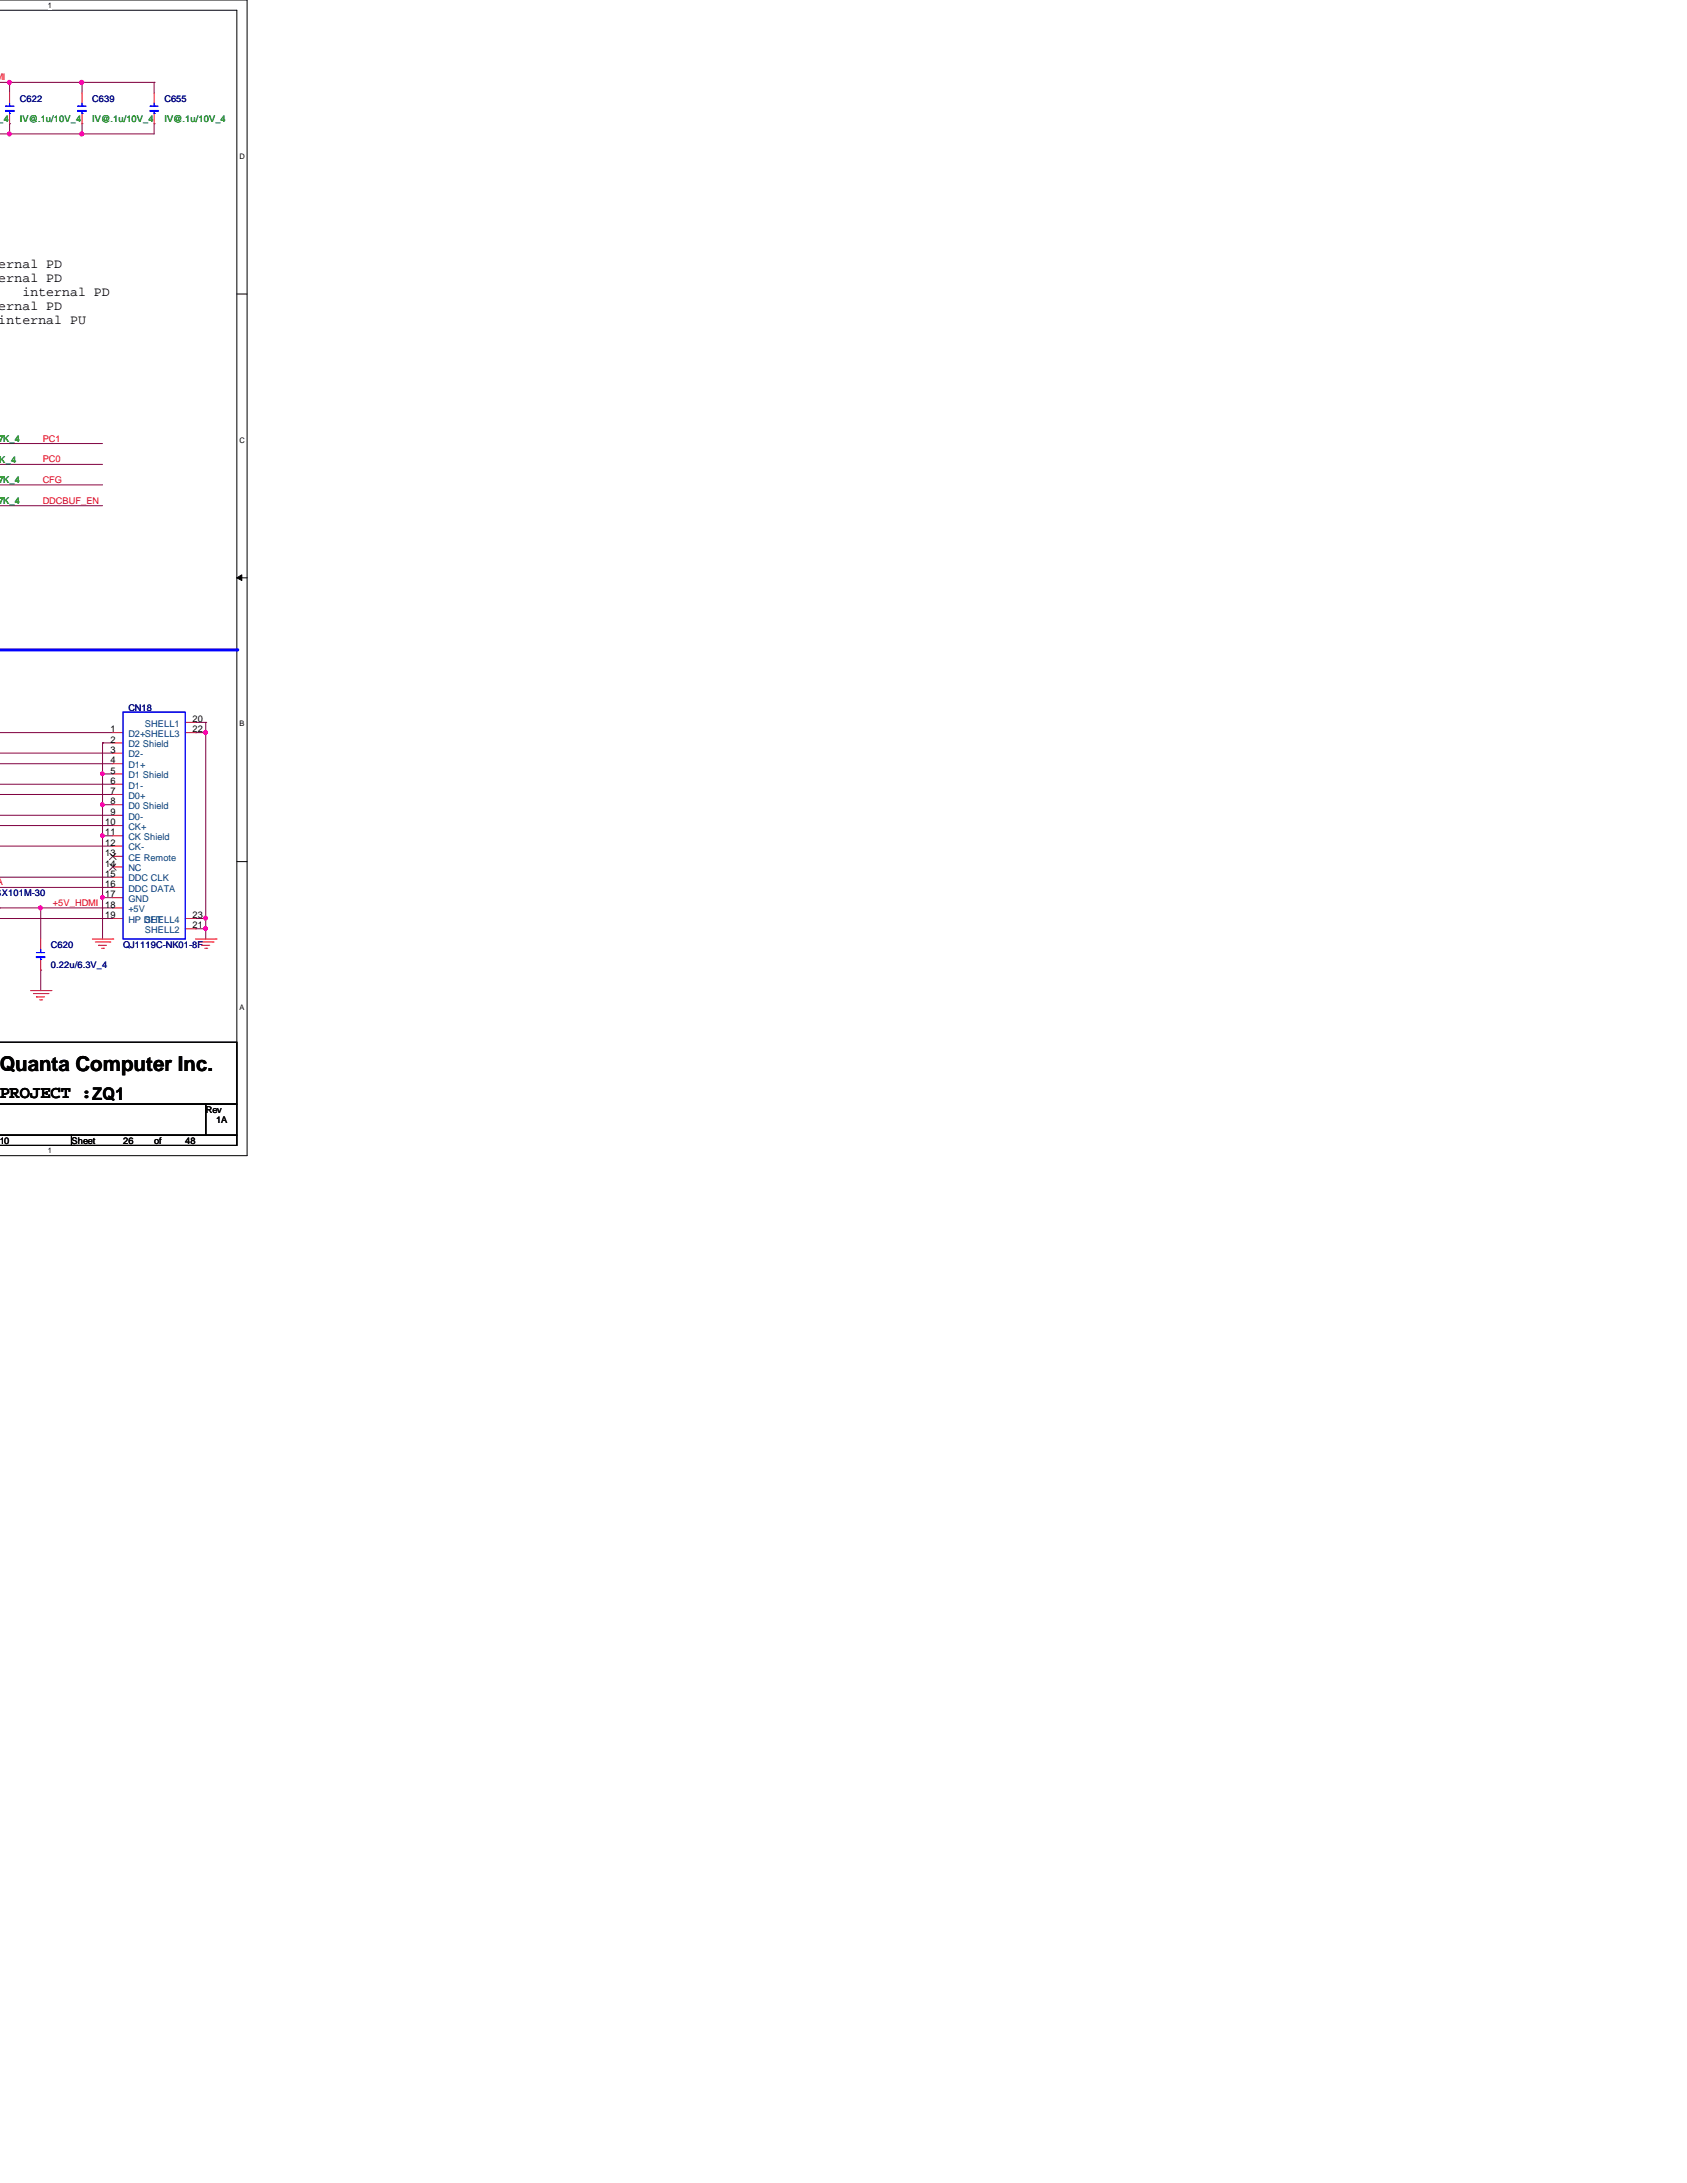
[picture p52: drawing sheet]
<svg xmlns="http://www.w3.org/2000/svg" width="216mm" height="279mm" viewBox="0 0 216 279" stroke-linecap="round" stroke-linejoin="round" font-family="sans-serif">
<defs><g id="words">
<text font-size="2.6" x="-.1" y="137.1">Quanta Computer Inc.</text>
<text font-size="2.2" x="-.1" y="140.5">PROJECT :ZQ1</text>
<g font-size="1.7">
<text x="-.2" y="34.3">ernal PD</text>
<text x="-.2" y="36.1">ernal PD</text>
<text x="-.2" y="39.7">ernal PD</text>
<text x="-.2" y="41.4">internal PU</text>
<text x="2.9" y="37.9">internal PD</text>
</g>
<g font-size="1.2" fill="#f00">
<text x="-.6" y="10.3">MI</text>
<text x="5.5" y="56.5">PC1</text>
<text x="5.5" y="59.2">PC0</text>
<text x="5.5" y="61.8">CFG</text>
<text x="5.5" y="64.5">DDCBUF_EN</text>
<text x="-.5" y="113.3">A</text>
<text x="6.8" y="116">+5V_HDMI</text>
</g>
<g font-size="1.2" fill="#008000">
<text x="-1" y="15.6">V_4</text>
<text x="2.5" y="15.6">IV@.1u/10V_4</text>
<text x="11.8" y="15.6">IV@.1u/10V_4</text>
<text x="21" y="15.6">IV@.1u/10V_4</text>
<text x="-.7" y="59.2">7K_4</text>
<text x="-.6" y="56.6">.7K_4</text>
<text x="-.6" y="61.8">.7K_4</text>
<text x="-.6" y="64.5">.7K_4</text>
</g>
<g font-size="1.2" fill="#000080">
<text x="2.5" y="13">C622</text>
<text x="11.8" y="13">C639</text>
<text x="21" y="13">C655</text>
<text x="16.4" y="91.1">CN18</text>
<text x="-.6" y="114.7">SX101M-30</text>
<text x="6.5" y="123.9">0.22u/6.3V_4</text>
<text x="6.5" y="121.3">C620</text>
<text x="15.7" y="121.3">QJ1119C-NK01-8F</text>
</g>
<g font-size="1.2">
<text x="14.1" y="93.7">1</text>
<text x="14.1" y="95">2</text>
<text x="24.6" y="92.4">20</text>
<text x="24.6" y="93.7">22</text>
<text x="14.1" y="96.4">3</text>
<text x="14.1" y="99">5</text>
<text x="14.1" y="101.6">7</text>
<text x="14.1" y="97.7">4</text>
<text x="14.1" y="100.3">6</text>
<text x="13.5" y="106.9">11</text>
<text x="13.5" y="105.6">10</text>
<text x="14.1" y="104.3">9</text>
<text x="14.1" y="103">8</text>
<text x="13.5" y="109.6">13</text>
<text x="13.5" y="112.2">15</text>
<text x="13.5" y="108.2">12</text>
<text x="13.5" y="110.9">14</text>
<text x="13.5" y="113.5">16</text>
<text x="-.5" y="116.2">1</text>
<text x="13.5" y="114.9">17</text>
<text x="13.5" y="117.5">19</text>
<text x="13.5" y="116.2">18</text>
<text x="24.6" y="118.8">21</text>
<text x="24.6" y="117.5">23</text>
<text x="26.3" y="142.4">Rev</text>
<text x="27.6" y="143.7">1A</text>
<text x="-.8" y="146.4">010</text>
<text x="9.1" y="146.4">Sheet</text>
<text x="15.7" y="146.4">26</text>
<text x="19.7" y="146.4">of</text>
<text x="23.7" y="146.4">48</text>
</g>
<g font-size="1.2" fill="#004080">
<text x="16.4" y="94.3">D2+SHELL3</text>
<text x="16.4" y="95.6">D2 Shield</text>
<text x="18.5" y="93">SHELL1</text>
<text x="16.4" y="96.9">D2-</text>
<text x="16.4" y="99.6">D1 Shield</text>
<text x="16.4" y="98.3">D1+</text>
<text x="16.4" y="100.9">D1-</text>
<text x="16.4" y="102.2">D0+</text>
<text x="16.4" y="104.9">D0-</text>
<text x="16.4" y="107.5">CK Shield</text>
<text x="16.4" y="103.5">D0 Shield</text>
<text x="16.4" y="106.2">CK+</text>
<text x="16.4" y="110.2">CE Remote</text>
<text x="16.4" y="112.8">DDC CLK</text>
<text x="16.4" y="108.8">CK-</text>
<text x="16.4" y="111.5">NC</text>
<text x="16.4" y="115.4">GND</text>
<text x="16.4" y="118.1">HP DET</text>
<text x="16.4" y="114.1">DDC DATA</text>
<text x="16.4" y="116.8">+5V</text>
<text x="18.5" y="119.4">SHELL2</text>
<text x="18.5" y="118.1">SHELL4</text>
</g>
<g font-size="1">
<text x="6.1" y="1">1</text>
<text x="30.6" y="20.3">D</text>
<text x="30.6" y="56.6">C</text>
<text x="30.6" y="93">B</text>
<text x="30.6" y="129.3">A</text>
<text x="6.1" y="147.6">1</text>
</g>
</g></defs>
<path d="M-.1 0h31.7v147.9h-31.7M-.1 1.3h30.4v145.3h-30.4" fill="none" stroke="#000" stroke-width=".13"/>
<g fill="#fff">
<path d="M6.1 .2h.5v1h-.5z"/>
<path d="M6.1 146.8h.5v1h-.5z"/>
<path d="M30.6 19.5h.7v1h-.7z"/>
<path d="M30.6 55.8h.7v1.1h-.7z"/>
</g>
<path d="M30.3 37.6h1.3" fill="none" stroke="#000" stroke-width=".13"/>
<path d="M30.6 92.1h.7v1.1h-.7z" fill="#fff"/>
<path d="M30.3 74l.6-.4v.7zM30.3 74h1.3" fill="none" stroke="#000" stroke-width=".13"/>
<path d="M30.3 74l.6-.4v.7z" fill="#000"/>
<path d="M30.6 128.4h.7v1.1h-.7z" fill="#fff"/>
<path d="M30.3 110.3h1.3" fill="none" stroke="#000" stroke-width=".13"/>
<path d="M13.1 95.1h.1M13.1 95.1h1.3M13.1 114.9h.1M13.1 114.9h1.3M13.1 114.9v5.3M5.2 124.2h.1M5.2 124.2v2.6" fill="none" stroke="#800040" stroke-width=".13"/>
<path d="M12.9 114.7h.4v.2v.1l-.2 .1-.2-.1z" fill-rule="evenodd" fill="#f0f"/>
<path d="M12.9 114.7h.4v.2v.1l-.2 .1-.2-.1z" fill="none" stroke="#f0f" stroke-width=".13"/>
<path d="M13.1 99.1h.1M13.1 99.1v3.9" fill="none" stroke="#800040" stroke-width=".13"/>
<path d="M12.9 98.9h.4v.1v.2l-.2 .1-.2-.1z" fill-rule="evenodd" fill="#f0f"/>
<path d="M12.9 98.9h.4v.1v.2l-.2 .1-.2-.1z" fill="none" stroke="#f0f" stroke-width=".13"/>
<path d="M13.1 95.1h.1M13.1 95.1v4M13.1 107h.1M13.1 103h.1M13.1 107h1.3M13.1 103h1.3M13.1 103v4" fill="none" stroke="#800040" stroke-width=".13"/>
<path d="M12.9 102.8l.2-.1 .2 .2v.3l-.2 .1-.2-.1z" fill-rule="evenodd" fill="#f0f"/>
<path d="M12.9 102.8l.2-.1 .2 .2v.3l-.2 .1-.2-.1z" fill="none" stroke="#f0f" stroke-width=".13"/>
<path d="M13.1 99.1h.1M13.1 99.1h1.3M13.1 107h.1M13.1 107v7.9" fill="none" stroke="#800040" stroke-width=".13"/>
<path d="M12.9 106.8h.4v.1v.2l-.2 .1-.2-.1z" fill-rule="evenodd" fill="#f0f"/>
<path d="M12.9 106.8h.4v.1v.2l-.2 .1-.2-.1z" fill="none" stroke="#f0f" stroke-width=".13"/>
<path d="M25 93.8h.1M25 93.8h1.3M25 117.6h.1M25 117.6h1.3M26.3 117.6h.1M26.3 117.6v1.3" fill="none" stroke="#800040" stroke-width=".13"/>
<path d="M26.1 118.7h.4v.1v.2l-.2 .1-.2-.1z" fill-rule="evenodd" fill="#f0f"/>
<path d="M26.1 118.7h.4v.1v.2l-.2 .1-.2-.1z" fill="none" stroke="#f0f" stroke-width=".13"/>
<path d="M26.1 117.3h.2l.2 .1v.3l-.2 .1-.2-.1z" fill-rule="evenodd" fill="#f0f"/>
<path d="M26.1 117.3h.2l.2 .1v.3l-.2 .1-.2-.1z" fill="none" stroke="#f0f" stroke-width=".13"/>
<path d="M25 118.9h.1M25 118.9h1.3M26.3 118.9h.1M26.3 118.9v1.3" fill="none" stroke="#800040" stroke-width=".13"/>
<path d="M26.1 118.7h.4v.1v.2l-.2 .1-.2-.1z" fill-rule="evenodd" fill="#f0f"/>
<path d="M26.1 118.7h.4v.1v.2l-.2 .1-.2-.1z" fill="none" stroke="#f0f" stroke-width=".13"/>
<path d="M25 92.5h.1M25 92.5h1.3M26.3 92.5h.1M26.3 93.8h.1M26.3 92.5v25.1M-.1 113.6h14.5M-.1 112.3h14.5M5.2 116.2h.1M5.2 116.2h9.2" fill="none" stroke="#800040" stroke-width=".13"/>
<path d="M26.1 93.6h.4v.1v.2l-.2 .1-.2-.1z" fill-rule="evenodd" fill="#f0f"/>
<path d="M26.1 93.6h.4v.1v.2l-.2 .1-.2-.1z" fill="none" stroke="#f0f" stroke-width=".13"/>
<path d="M0 116.2h5.2M5.2 116.2h.1M5.2 116.2v4" fill="none" stroke="#800040" stroke-width=".13"/>
<path d="M5 116h.2l.2 .1-.1 .3-.1 .1-.2-.1z" fill-rule="evenodd" fill="#f0f"/>
<path d="M5 116h.2l.2 .1-.1 .3-.1 .1-.2-.1z" fill="none" stroke="#f0f" stroke-width=".13"/>
<path d="M-.1 17.1h1.3M10.5 15.8h.1M10.5 10.5h.1M10.5 10.5v1.4M10.5 15.8v1.3M19.7 15.8h.1M19.7 15.8v1.3M-.1 117.6h14.5" fill="none" stroke="#800040" stroke-width=".13"/>
<path d="M1 17l.2-.1 .2 .1v.3l-.2 .1-.2-.1z" fill-rule="evenodd" fill="#f0f"/>
<path d="M1 17l.2-.1 .2 .1v.3l-.2 .1-.2-.1z" fill="none" stroke="#f0f" stroke-width=".13"/>
<path d="M-.1 10.5h1.3M1.2 15.8h.1M1.2 15.8v1.3" fill="none" stroke="#800040" stroke-width=".13"/>
<path d="M1 10.4l.2-.1 .2 .1v.3l-.2 .1-.2-.1z" fill-rule="evenodd" fill="#f0f"/>
<path d="M1 10.4l.2-.1 .2 .1v.3l-.2 .1-.2-.1z" fill="none" stroke="#f0f" stroke-width=".13"/>
<path d="M1.2 10.5h.1M1.2 10.5v1.4M1.2 10.5h9.3M19.7 10.5h.1M19.7 10.5v1.4" fill="none" stroke="#800040" stroke-width=".13"/>
<circle cx="10.5" cy="10.5" r=".26" fill="#f0f"/>
<circle cx="10.5" cy="10.5" r=".26" fill="none" stroke="#f0f" stroke-width=".13"/>
<path d="M1.2 17.1h.1M1.2 17.1h9.3" fill="none" stroke="#800040" stroke-width=".13"/>
<circle cx="10.5" cy="17.1" r=".26" fill="#f0f"/>
<circle cx="10.5" cy="17.1" r=".26" fill="none" stroke="#f0f" stroke-width=".13"/>
<g fill="none" stroke="#800040" stroke-width=".13">
<path d="M10.5 10.5h.1M10.5 17.1h.1M10.5 10.5h9.2M10.5 17.1h9.2M-.1 56.8h13.2M-.1 59.4h13.2M-.1 62.1h13.2M-.1 64.7h13.2M-.1 97.7h14.5M-.1 93.8h14.5M-.1 96.4h14.5M-.1 101.7h14.5"/>
<path d="M-.1 105.7h14.5M-.1 100.4h14.5M-.1 104.4h14.5M-.1 108.3h14.5"/>
</g>
<g fill="none" stroke="#f00" stroke-width=".13">
<path d="M3.9 126.8h2.6M4.3 127.2h1.8M4.7 127.6h.1M4.7 127.6h1M5.1 128h.2M5.3 128h.1M6.1 127.2h.1M6.5 126.8h.1M11.8 120.2h2.6M12.2 120.6h1.9M12.6 121h.1M12.6 121h1"/>
<path d="M13 121.4h.3M13.3 121.4h.1M14.1 120.6h.1M14.4 120.2h.1M25 120.2h2.6M25.4 120.6h1.9M25.8 121h.1M25.8 121h1M26.2 121.4h.3M26.5 121.4h.1M27.3 120.6h.1M27.6 120.2h.1"/>
</g>
<path d="M-.1 133.4h30.4v7.9h-30.4h26.4v4h-26.4h9.2v1.3h-9.2M9.1 145.3h21.2v1.3h-21.2zM26.3 141.3h4v4h-4z" fill="none" stroke="#000" stroke-width=".13"/>
<path d="M-.1 83.2h30.4" fill="none" stroke="#00f" stroke-width=".38"/>
<circle cx="30.3" cy="83.2" r=".19" fill="#00f"/>
<path d="M5.2 120.2v1.3M5.2 122.8v1.4" fill="none" stroke="#f00" stroke-width=".13"/>
<path d="M4.7 121.9h.1M4.7 121.9h1M5.2 121.9h.1M5.2 122.8h.1M5.2 121.5v.4M5.2 122.6v.2" fill="none" stroke="#00f" stroke-width=".13"/>
<path d="M4.7 122.4h1v.2h-1z" fill-rule="evenodd" fill="#00f"/>
<path d="M4.7 122.4h1v.2h-1zM4.7 121.9h.1M4.7 121.9h1M5.2 121.9h.1M5.2 122.8h.1M5.2 121.5v.4M5.2 122.6v.2" fill="none" stroke="#00f" stroke-width=".13"/>
<path d="M4.7 122.4h1v.2h-1z" fill-rule="evenodd" fill="#00f"/>
<path d="M.7 13.6h.1M.7 13.6h1.1M1.2 13.6h.1M1.2 14.5h.1M1.2 13.2v.4M1.2 14.3v.2M15.7 91.1h8v29.1h-8zM4.7 122.4h1v.2h-1z" fill="none" stroke="#00f" stroke-width=".13"/>
<g fill="none" stroke="#f00" stroke-width=".13">
<path d="M1.2 11.9v1.3M1.2 14.5v1.3M14.4 93.8h1.3M14.4 96.4h1.3M14.4 99.1h1.3M14.4 95.1h1.3M14.4 97.7h1.3M23.7 93.8h1.3M23.7 92.5h1.3M14.4 101.7h1.3M14.4 104.4h1.3M14.4 107h1.3"/>
<path d="M14.4 109.6h1.3M14.4 112.3h1.3M14.4 114.9h1.3M14.4 117.6h1.3M14.4 100.4h1.3M14.4 103h1.3M14.4 105.7h1.3M14.4 108.3h1.3M14.4 111h1.3M14.4 113.6h1.3M14.4 116.2h1.3M23.7 117.6h1.3"/>
<path d="M23.7 118.9h1.3"/>
</g>
<path d="M14.1 109.2l.8 .8M14.1 110.6l.8 .8M14.8 109.2l-.8 .8M14.8 110.6l-.8 .8" fill="none" stroke="#804000" stroke-width=".13"/>
<path d="M.7 14.1h1.1v.2h-1.1z" fill-rule="evenodd" fill="#00f"/>
<path d="M.7 14.1h1.1v.2h-1.1zM.7 13.6h.1M.7 13.6h1.1M1.2 13.6h.1M1.2 14.5h.1M1.2 13.2v.4M1.2 14.3v.2" fill="none" stroke="#00f" stroke-width=".13"/>
<path d="M.7 14.1h1.1v.2h-1.1z" fill-rule="evenodd" fill="#00f"/>
<path d="M.7 14.1h1.1v.2h-1.1zM9.9 13.6h.1M9.9 13.6h1.1M10.5 13.6h.1M10.5 14.5h.1M10.5 13.2v.4M10.5 14.3v.2" fill="none" stroke="#00f" stroke-width=".13"/>
<path d="M10.5 11.9v1.3M10.5 14.5v1.3" fill="none" stroke="#f00" stroke-width=".13"/>
<path d="M9.9 14.1h1.1v.2h-1.1z" fill-rule="evenodd" fill="#00f"/>
<path d="M9.9 14.1h1.1v.2h-1.1zM9.9 13.6h.1M9.9 13.6h1.1M10.5 13.6h.1M10.5 14.5h.1M10.5 13.2v.4M10.5 14.3v.2" fill="none" stroke="#00f" stroke-width=".13"/>
<path d="M9.9 14.1h1.1v.2h-1.1z" fill-rule="evenodd" fill="#00f"/>
<path d="M9.9 14.1h1.1v.2h-1.1zM19.2 13.6h.1M19.2 13.6h1M19.7 13.6h.1M19.7 14.5h.1M19.7 13.2v.4M19.7 14.3v.2" fill="none" stroke="#00f" stroke-width=".13"/>
<path d="M19.7 11.9v1.3M19.7 14.5v1.3" fill="none" stroke="#f00" stroke-width=".13"/>
<path d="M19.2 14.1h1v.2h-1z" fill-rule="evenodd" fill="#00f"/>
<path d="M19.2 14.1h1v.2h-1zM19.2 13.6h.1M19.2 13.6h1M19.7 13.6h.1M19.7 14.5h.1M19.7 13.2v.4M19.7 14.3v.2" fill="none" stroke="#00f" stroke-width=".13"/>
<path d="M19.2 14.1h1v.2h-1z" fill-rule="evenodd" fill="#00f"/>
<path d="M19.2 14.1h1v.2h-1z" fill="none" stroke="#00f" stroke-width=".13"/>
<path d="M12.9 114.7h.4v.2v.1l-.2 .1-.2-.1z" fill-rule="evenodd" fill="#f0f"/>
<path d="M12.9 114.7h.4v.2v.1l-.2 .1-.2-.1z" fill="none" stroke="#f0f" stroke-width=".13"/>
<path d="M12.9 98.9h.4v.1v.2l-.2 .1-.2-.1z" fill-rule="evenodd" fill="#f0f"/>
<path d="M12.9 98.9h.4v.1v.2l-.2 .1-.2-.1z" fill="none" stroke="#f0f" stroke-width=".13"/>
<path d="M12.9 102.8l.2-.1 .2 .2v.3l-.2 .1-.2-.1z" fill-rule="evenodd" fill="#f0f"/>
<path d="M12.9 102.8l.2-.1 .2 .2v.3l-.2 .1-.2-.1z" fill="none" stroke="#f0f" stroke-width=".13"/>
<path d="M12.9 106.8h.4v.1v.2l-.2 .1-.2-.1z" fill-rule="evenodd" fill="#f0f"/>
<path d="M12.9 106.8h.4v.1v.2l-.2 .1-.2-.1z" fill="none" stroke="#f0f" stroke-width=".13"/>
<path d="M26.1 118.7h.4v.1v.2l-.2 .1-.2-.1z" fill-rule="evenodd" fill="#f0f"/>
<path d="M26.1 118.7h.4v.1v.2l-.2 .1-.2-.1z" fill="none" stroke="#f0f" stroke-width=".13"/>
<path d="M26.1 117.3h.2l.2 .1v.3l-.2 .1-.2-.1z" fill-rule="evenodd" fill="#f0f"/>
<path d="M26.1 117.3h.2l.2 .1v.3l-.2 .1-.2-.1z" fill="none" stroke="#f0f" stroke-width=".13"/>
<path d="M26.1 118.7h.4v.1v.2l-.2 .1-.2-.1z" fill-rule="evenodd" fill="#f0f"/>
<path d="M26.1 118.7h.4v.1v.2l-.2 .1-.2-.1z" fill="none" stroke="#f0f" stroke-width=".13"/>
<path d="M26.1 93.6h.4v.1v.2l-.2 .1-.2-.1z" fill-rule="evenodd" fill="#f0f"/>
<path d="M26.1 93.6h.4v.1v.2l-.2 .1-.2-.1z" fill="none" stroke="#f0f" stroke-width=".13"/>
<path d="M5 116h.2l.2 .1-.1 .3-.1 .1-.2-.1z" fill-rule="evenodd" fill="#f0f"/>
<path d="M5 116h.2l.2 .1-.1 .3-.1 .1-.2-.1z" fill="none" stroke="#f0f" stroke-width=".13"/>
<path d="M1 17l.2-.1 .2 .1v.3l-.2 .1-.2-.1z" fill-rule="evenodd" fill="#f0f"/>
<path d="M1 17l.2-.1 .2 .1v.3l-.2 .1-.2-.1z" fill="none" stroke="#f0f" stroke-width=".13"/>
<path d="M1 10.4l.2-.1 .2 .1v.3l-.2 .1-.2-.1z" fill-rule="evenodd" fill="#f0f"/>
<path d="M1 10.4l.2-.1 .2 .1v.3l-.2 .1-.2-.1z" fill="none" stroke="#f0f" stroke-width=".13"/>
<circle cx="10.5" cy="10.5" r=".26" fill="#f0f"/>
<circle cx="10.5" cy="10.5" r=".26" fill="none" stroke="#f0f" stroke-width=".13"/>
<circle cx="10.5" cy="17.1" r=".26" fill="#f0f"/>
<circle cx="10.5" cy="17.1" r=".26" fill="none" stroke="#f0f" stroke-width=".13"/>
<use href="#words"/>
</svg>
